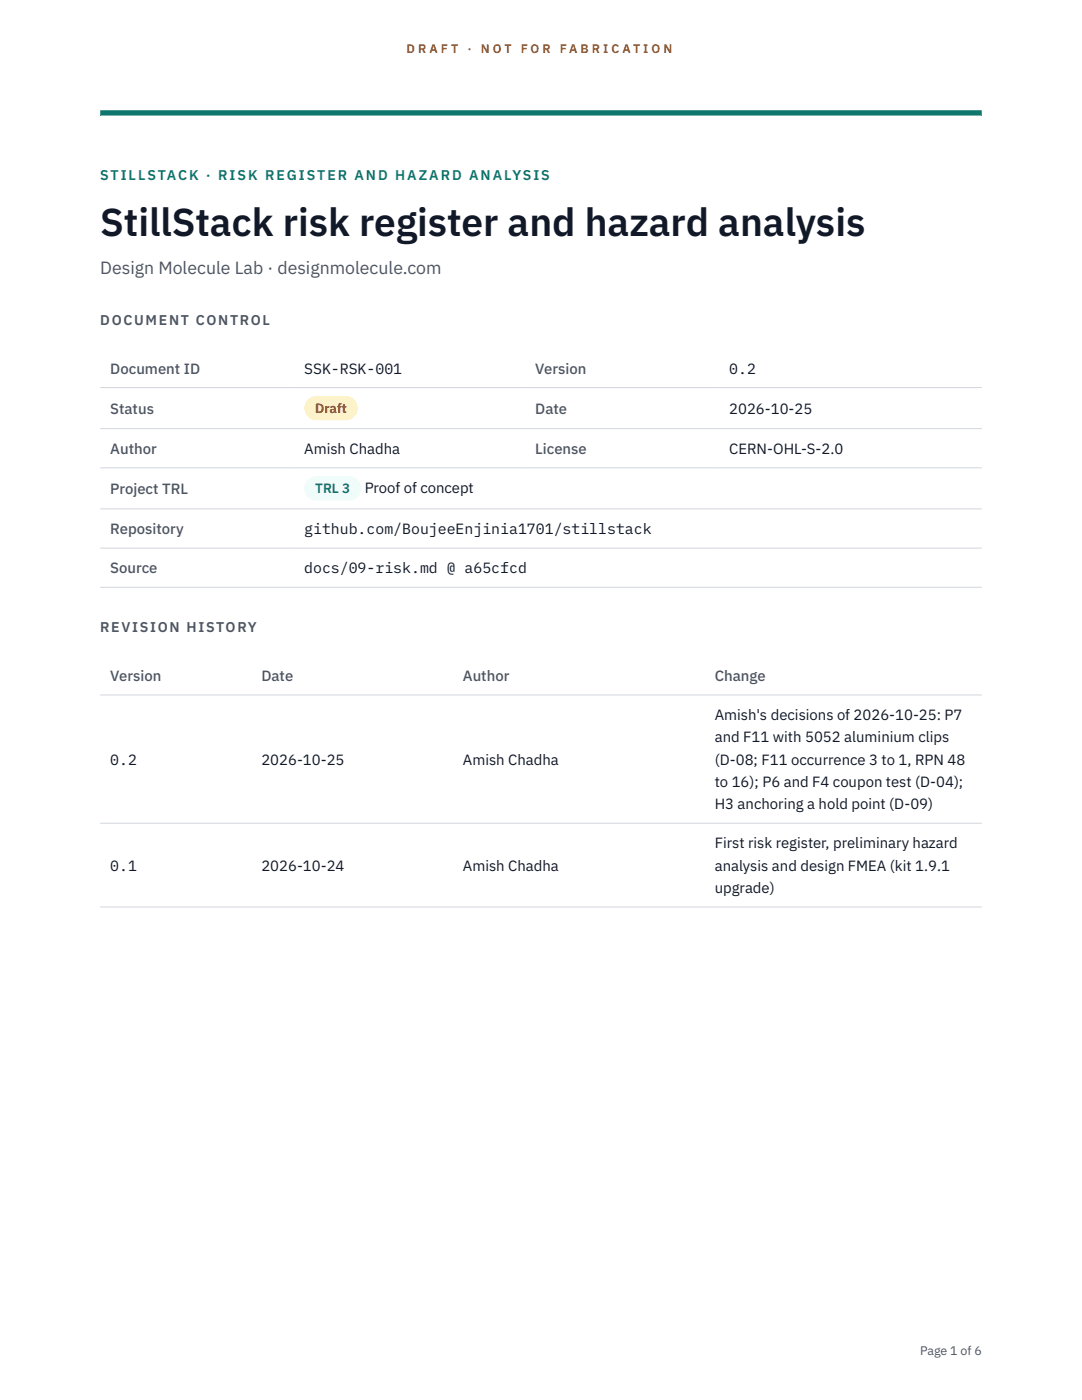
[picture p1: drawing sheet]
<svg xmlns="http://www.w3.org/2000/svg" width="216mm" height="279mm" viewBox="0 0 216 279" stroke-linecap="round" stroke-linejoin="round" font-family="sans-serif">
<defs><g id="words">
<text font-size="7.8" fill="#111827" x="20" y="47.1">StillStack risk register and hazard analysis</text>
<text font-size="3.5" fill="#4b5563" x="20" y="54.6">Design Molecule Lab · designmolecule.com</text>
<g font-size="3" fill="#4b5563">
<text x="22" y="74.5">Document ID</text>
<text x="106.8" y="74.5">Version</text>
<text x="22" y="82.6">Status</text>
<text x="106.8" y="82.6">Date</text>
<text x="22" y="90.6">Author</text>
<text x="106.8" y="90.6">License</text>
<text x="22" y="98.6">Project TRL</text>
<text x="22" y="106.6">Repository</text>
<text x="22" y="114.4">Source</text>
<text x="22" y="135.9">Version</text>
<text x="52.2" y="135.9">Date</text>
<text x="92.4" y="135.9">Author</text>
<text x="142.6" y="135.9">Change</text>
</g>
<g font-size="3" fill="#111827">
<text x="60.7" y="74.5">SSK-RSK-001</text>
<text x="145.5" y="74.5">0.2</text>
<text x="145.5" y="82.6">2026-10-25</text>
<text x="60.7" y="90.6">Amish Chadha</text>
<text x="145.5" y="90.6">CERN-OHL-S-2.0</text>
<text x="72.8" y="98.5">Proof of concept</text>
<text x="60.7" y="106.6">github.com/BoujeeEnjinia1701/stillstack</text>
<text x="60.7" y="114.4">docs/09-risk.md @ a65cfcd</text>
<text x="142.6" y="143.7">Amish's decisions of 2026-10-25: P7</text>
<text x="142.6" y="148.2">and F11 with 5052 aluminium clips</text>
<text x="22" y="152.6">0.2</text>
<text x="52.2" y="152.6">2026-10-25</text>
<text x="92.4" y="152.6">Amish Chadha</text>
<text x="142.6" y="152.6">(D-08; F11 occurrence 3 to 1, RPN 48</text>
<text x="142.6" y="157.1">to 16); P6 and F4 coupon test (D-04);</text>
<text x="142.6" y="161.5">H3 anchoring a hold point (D-09)</text>
<text x="22" y="173.8">0.1</text>
<text x="52.2" y="173.8">2026-10-24</text>
<text x="92.4" y="173.8">Amish Chadha</text>
<text x="142.6" y="169.3">First risk register, preliminary hazard</text>
<text x="142.6" y="173.8">analysis and design FMEA (kit 1.9.1</text>
<text x="142.6" y="178.2">upgrade)</text>
</g>
<text font-size="2.8" fill="#0f766e" x="20" y="36">STILLSTACK · RISK REGISTER AND HAZARD ANALYSIS</text>
<g font-size="2.8" fill="#4b5563">
<text x="20" y="64.8">DOCUMENT CONTROL</text>
<text x="20" y="126.2">REVISION HISTORY</text>
</g>
<text font-size="2.7" fill="#92400e" x="62.9" y="82.5">Draft</text>
<text font-size="2.7" fill="#0f766e" x="62.9" y="98.5">TRL 3</text>
<g font-size="2.5" fill="#b45309">
<text x="81.1" y="10.5">D R A F T</text>
<text x="93.3" y="10.5">·</text>
<text x="95.9" y="10.5">N O T</text>
<text x="103.9" y="10.5">F O R</text>
<text x="111.7" y="10.5">F A B R I C A T I O N</text>
</g>
<text font-size="2.5" fill="#4b5563" x="183.6" y="270.3">Page 1 of 6</text>
</g></defs>
<path d="M20 23.1h175.9zM20 22h175.9v1.1h-175.9z" fill-rule="evenodd" fill="#0f766e"/>
<path d="M20 77.3h175.9M20 85.5h175.9M20 93.4h175.9M20 101.6h175.9M20 109.4h175.9M20 117.2h175.9M20 138.7h175.9M20 164.3h175.9M20 181h175.9" fill="none" stroke="#d1d5db" stroke-width=".2"/>
<path d="M60.7 79h10.7v4.9h-10.7z" fill="#fef3c7"/>
<path d="M60.7 95.1h11.4v4.8h-11.4z" fill="#f0fdfa"/>
<use href="#words"/>
</svg>
